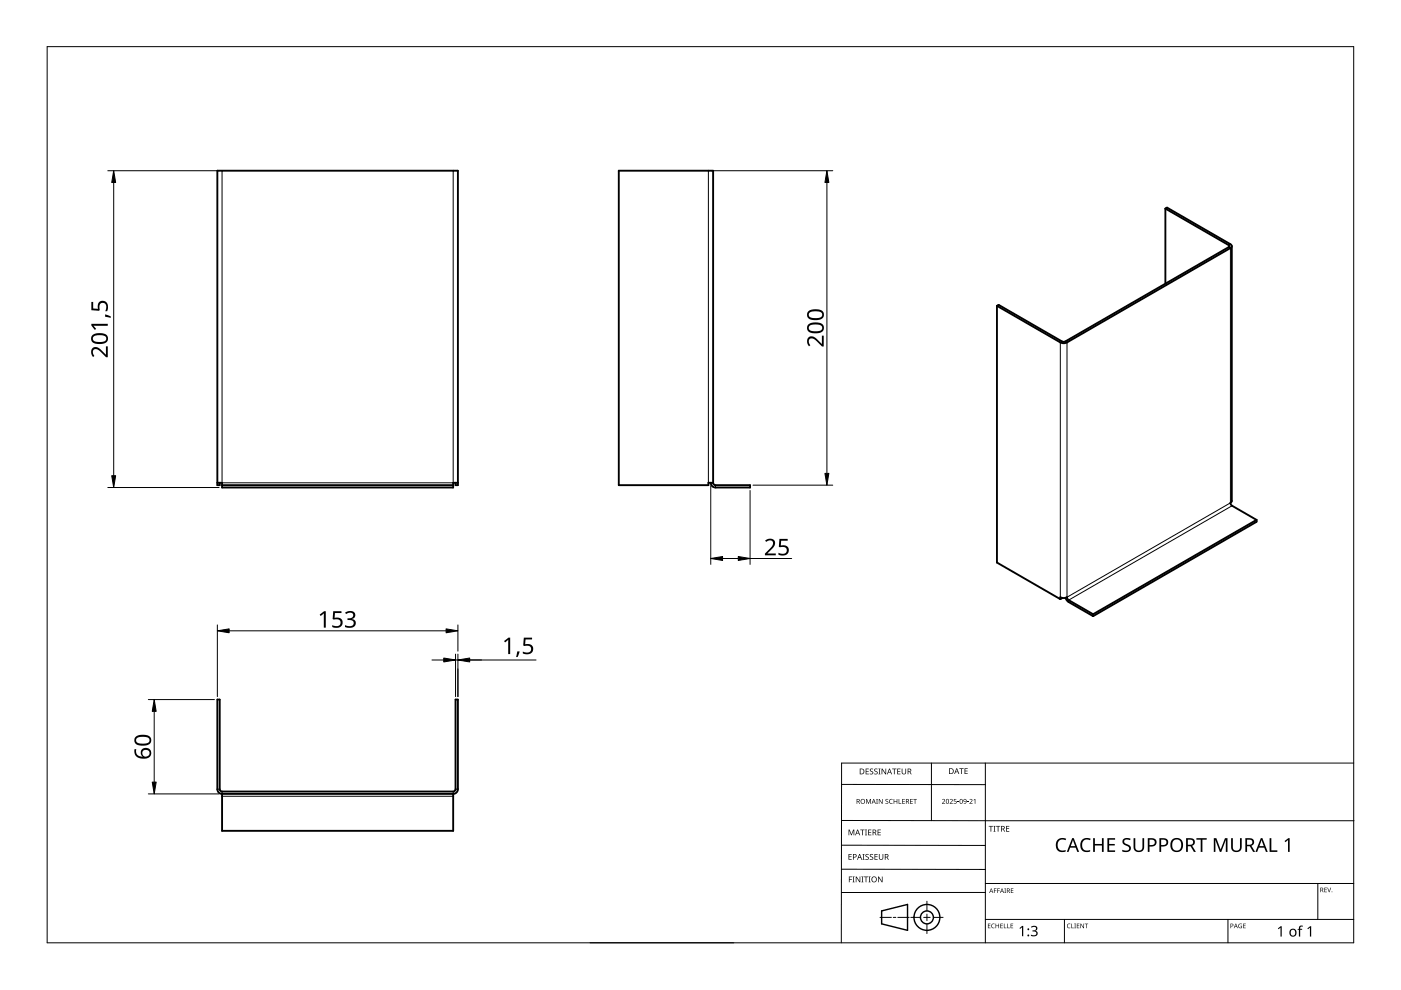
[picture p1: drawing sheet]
<svg xmlns="http://www.w3.org/2000/svg" width="297mm" height="210mm" viewBox="0 0 297 210" stroke-linecap="round" stroke-linejoin="round" font-family="sans-serif">
<g fill="none" stroke="#000" stroke-width=".4">
<path d="M131.2 36.2h20v66.2h-1v.5h-19zM247.1 44.2l.3-.2 13.5 7.8 .2 .2v.3l-35.1 20.4h-.7l-.5-.1-13.4-7.8M247.1 44.2l13.4 7.8 .1 .3-34.9 20.2-.5-.1-13.5-7.8-.3 .2M247.1 44.2v15.9M261.2 52.2l-.1 54.2a.48 .48 0 0 0-.2 .4 .48 .48 0 0 0 .3 .4l5.2 3M211.4 64.8v54.5l13.4 7.7M46.1 102.4h1v1h49v-1h1M46.6 102.4v.5h-.5v-66.7h51v66.7h-.5v-.5M47.1 102.9h49M150.7 102.4a1 1 0 0 0 1 1h7.3v-.5h-7.3l-.4-.3-.1-.2M266.4 110.2v.4l-34.6 20M266.4 110.2l-34.6 20"/>
<path d="M224.8 127v-.4l.7 .2 .7-.2 .4 .6 5.2 3M225.2 126.8l-.4 .2M225.9 126.7l.7 .9 5.2 3M231.8 130.2v.4M47.1 168.3a1 1 0 0 1-1-1v-19h.5v19l.2 .5h49.5l.3-.5v-19h.5v19a1 1 0 0 1-1 1M47.1 168.3v7.9h49v-7.9M47.1 168.3h49"/>
</g>
<path d="M47.1 36.2v66.2h49v-66.2M150.2 36.2v66.2M260.9 51.8l-.4 .2v.4l.4 .2v54l-34.7 20v-54l-.3-.2M225.2 72.4l-.4 .2v54M151.7 102.9v.5M261.2 107.2l-34.6 20v.4M46.1 167.3h.5M47.1 167.8v.5M47.1 168.8h49M96.1 167.8v.5M96.6 167.3h.5" fill="none" stroke="#000" stroke-width=".21"/>
<path d="M10 9.9h277v190h-277z" fill="none" stroke="#000" stroke-width=".21"/>
<g fill="none" stroke="#000" stroke-width=".21">
<path d="M178.4 179.2l30.5 .1M178.4 166.3l30.5 .1M178.5 174h108.6M197.5 161.8v12.2M208.9 161.8v38.1M287 161.8h-108.6v38.1M125.1 199.9h30.5M178.4 184.3h30.5M186.6 194.5h2.4M189.4 194.5h.5M190.4 194.5h2.4M193.1 194.5h2.1"/>
<path d="M195.8 194.5h1.4M196.5 191.1v2M196.5 193.8v1.4M196.5 195.9v2M197.9 194.5h2.1M208.9 189.2h-30.5M208.9 187.3h78.1M208.9 194.9h78.1M225.7 194.9v5M260.4 194.9v5M279.4 187.3v7.6"/>
</g>
<g fill="none" stroke="#000" stroke-width=".3">
<path d="M186.9 193.1l5.5-1.3v5.5l-5.5-1.4z"/>
<circle cx="196.5" cy="194.5" r="1.37"/>
<circle cx="196.5" cy="194.5" r="2.74"/>
</g>
<g fill="#000">
<path d="M179.9 175.9h.2l.4 1 .4-1h.2v1.2h-.1v-1.1l-.4 1.1h-.2l-.4-1.1 .1 1.1h-.2zM182.4 175.9h.9v.1h-.4v1.1h-.1v-1.1h-.4zM183.4 175.9h.4l-.1 .1v1l.1 .1h-.4l.1-.1v-1zM183.6 169.4h.2l.3 .8 .4-.8h.2v1h-.2v-.9l-.4 .9-.4-.9 .1 .9h-.2zM183.5 163h.7v.1h-.5v.4h.5v.1h-.5v.4h.5v.2h-.7zM184.1 175.9h.6v.1h-.5v.4h.5v.1h-.5v.5h.5v.1h-.6zM184.5 163.1l.4-.2 .2 .1v.1a.25 .25 0 0 0-.4-.1 .25 .25 0 0 0 0 .4 .4 .4 0 0 1 .5 .3 .4 .4 0 0 1-.3 .5 .4 .4 0 0 1-.5-.2h.1a.27 .27 0 0 0 .4 .1 .27 .27 0 0 0-.1-.4l-.3-.3zM185.4 163.1l.4-.2 .3 .1-.1 .1a.25 .25 0 0 0-.4-.1 .25 .25 0 0 0 0 .4 .4 .4 0 0 1 .5 .3 .4 .4 0 0 1-.3 .5 .4 .4 0 0 1-.5-.2h.1a.27 .27 0 0 0 .4 .1 .27 .27 0 0 0 0-.4l-.4-.3zM185.8 169.4h.3l-.1 .1v.8l.1 .1h-.3l.1-.1zM186.2 163h.5l-.2 .1v1l.2 .1h-.5l.2-.1v-1zM186.1 175.9h.6v.1h-.5v.4h.5v.1h-.5v.5h.5v.1h-.6zM186.3 169.4h.2l.5 .8v-.8h.1v1h-.1l-.6-.8v.8h-.1z"/>
<path d="M186.9 163h.2l.6 1v-1h.2v1.2h-.2l-.6-1v1h-.2zM187.8 169.5l.3-.1h.2v.2a.25 .25 0 0 0-.3-.1 .25 .25 0 0 0-.1 .3 .25 .25 0 0 0 .3 .1 .32 .32 0 0 1 0 .5 .32 .32 0 0 1-.5-.1 .25 .25 0 0 0 .4 .1 .25 .25 0 0 0 0-.4l-.3-.2zM188.6 169.5l.4-.1h.3l-.1 .2a.41 .41 0 0 0-.6 .3 .41 .41 0 0 0 .6 .4 .48 .48 0 0 1-.6-.1 .48 .48 0 0 1 0-.7zM189.1 163h1v.1h-.4v1.1h-.2v-1.1h-.4zM189.5 169.4h.1v.4h.5v-.4h.1v1h-.1v-.5h-.5v.5h-.1zM190.5 169.4h.2v.9h.4v.1h-.6zM190.2 163h.7v.1h-.5v.4h.5v.1h-.5v.4h.5v.2h-.7zM191.3 169.4h.5v.1h-.4v.3h.4v.1h-.4v.4h.4v.1h-.5zM191.2 163h.1v.8a.32 .32 0 0 0 .3 .3 .32 .32 0 0 0 .4-.4v-.7h.1v.7a.47 .47 0 0 1-.5 .5 .47 .47 0 0 1-.4-.5zM193 169.4h.5v.1h-.4v.3h.4v.1h-.4v.4h.4v.1h-.5zM193.6 169.4h.8v.1h-.3v.9h-.2v-.9h-.3zM199.7 169.5a.37 .37 0 0 1 .6 0 .37 .37 0 0 1-.2 .6l-.2 .2h.5v.1h-.7l.3-.4a.27 .27 0 0 0 .3-.3 .27 .27 0 0 0-.5-.1z"/>
<path d="M201.4 169.5a.37 .37 0 0 1 .6 0 .37 .37 0 0 1-.3 .6l-.2 .2h.5v.1h-.6l.2-.4a.27 .27 0 0 0 .3-.3 .27 .27 0 0 0-.4-.1zM202.3 169.4h.5v.1h-.4l-.1 .3a.34 .34 0 0 1 .5 .2 .34 .34 0 0 1-.2 .4 .34 .34 0 0 1-.4-.1 .29 .29 0 0 0 .4 0 .29 .29 0 0 0 0-.4 .29 .29 0 0 0-.4 0zM203 170l.3 .1zM203.4 162.9h.9v.1h-.4v1.1h-.1v-1.1h-.4zM205.1 170l.3 .1zM204.5 162.9h.7v.1h-.5v.4h.4v.1h-.4v.5h.5v.1h-.7zM205.5 169.5a.37 .37 0 0 1 .6 0 .37 .37 0 0 1-.2 .6l-.2 .2h.5v.1h-.7l.3-.4a.27 .27 0 0 0 .3-.3 .27 .27 0 0 0-.4-.1zM206.4 169.6l.4-.2v1h-.1v-.9zM209.6 175.1h.9v.2h-.3v1h-.2v-1h-.4zM210.6 175.1h.5l-.2 .1v1l.2 .1h-.5l.2-.1v-1zM211.2 175.1h.9v.2h-.4v1h-.2v-1h-.3zM213.3 175.1h.7v.2h-.5v.3h.5v.2h-.5v.4h.5v.1h-.7z"/>
<path d="M224.2 178.1a1.63 1.63 0 0 1 1.9-.3l-.2 .4a1.14 1.14 0 0 0-1.4 .1 1.14 1.14 0 0 0-.2 1.4 1.11 1.11 0 0 0 1.6 .5v.3a1.52 1.52 0 0 1-1.9-.5 1.52 1.52 0 0 1 .2-1.9zM229.4 178.1a1.63 1.63 0 0 1 1.8-.3l-.1 .4a1.14 1.14 0 0 0-1.4 .1 1.14 1.14 0 0 0-.2 1.4 1.11 1.11 0 0 0 1.6 .5v.3a1.52 1.52 0 0 1-1.9-.5 1.52 1.52 0 0 1 .2-1.9zM238.1 178a1.38 1.38 0 0 1 1.6-.2l-.1 .3-.4-.1a.55 .55 0 0 0-.8 .3 .55 .55 0 0 0 .6 .7 .88 .88 0 0 1 .7 1.1 .88 .88 0 0 1-1.2 .6l-.6-.2v-.3h.2a.82 .82 0 0 0 1.3-.3l-.1-.4-.4-.2a.88 .88 0 0 1-.8-1.3zM240.3 177.7h.4v1.9a.76 .76 0 0 0 .8 .7 .76 .76 0 0 0 .7-.7v-1.9h.4v1.9a1.12 1.12 0 0 1-1.1 1.1 1.12 1.12 0 0 1-1.2-1.1zM261 177.7h.4v1.9a.76 .76 0 0 0 .7 .7 .76 .76 0 0 0 .8-.7v-1.9h.4v1.9a1.12 1.12 0 0 1-1.2 1.1 1.12 1.12 0 0 1-1.1-1.1zM180 185.8h.7v.2h-.6v.4h.5v.1h-.5v.6h-.1zM179.9 181.1h.7v.1h-.5v.4h.4v.1h-.4v.5h.5v.1h-.7zM180.8 185.8h.4l-.1 .2v.9l.1 .2h-.4l.1-.2v-.9zM181.4 185.8h.2l.7 1.1v-1.1h.1v1.3h-.2l-.6-1v1h-.2zM182.6 185.8h.5l-.2 .2v.9l.2 .2h-.5l.2-.2v-.9zM182.9 181.1h.4l-.1 .1v1l.1 .1h-.4l.1-.1v-1zM183.2 185.8h.9v.2h-.4v1.1h-.2v-1.1h-.3z"/>
<path d="M183.5 181.2l.5-.1h.2v.2a.25 .25 0 0 0-.4-.1 .25 .25 0 0 0 0 .4 .4 .4 0 0 1 .4 .3 .4 .4 0 0 1-.2 .4 .4 .4 0 0 1-.5-.2 .27 .27 0 0 0 .5 .1 .27 .27 0 0 0-.1-.4l-.4-.3zM184.2 185.8h.4l-.1 .2v.9l.1 .2h-.4l.1-.2v-.9zM184.5 181.2l.4-.1h.2v.2a.25 .25 0 0 0-.4-.1 .25 .25 0 0 0 0 .4 .4 .4 0 0 1 .5 .3 .4 .4 0 0 1-.3 .4 .4 .4 0 0 1-.5-.2h.1a.27 .27 0 0 0 .4 .1 .27 .27 0 0 0-.1-.4l-.3-.3zM185.4 181.1h.7v.1h-.5v.4h.5v.1h-.5v.5h.5v.1h-.7zM186.2 185.8h.1l.7 1.1v-1.1h.1v1.3h-.2l-.6-1v1h-.1zM186.3 181.1h.2v.8a.32 .32 0 0 0 .3 .3 .32 .32 0 0 0 .3-.3v-.8h.2v.8a.47 .47 0 0 1-.5 .4 .47 .47 0 0 1-.5-.4zM209.5 195.8h.5l-.4 .1v.3h.4l-.4 .1v.4l.4 .1h-.5zM210.3 196l.3-.2 .3 .1v.1a.39 .39 0 0 0-.6 .3 .39 .39 0 0 0 .6 .4 .46 .46 0 0 1-.7-.1 .46 .46 0 0 1 .1-.6zM210.7 188.4h.6l-.4 .1v.3h.4l-.4 .1v.4h-.2zM211.4 188.4h.6l-.4 .1v.3h.4l-.4 .1v.4h-.2zM211.1 195.8h.1v.4h.5v-.4h.1v1h-.1v-.5h-.5v.5h-.1zM212.1 195.8h.5l-.4 .1v.3h.4l-.4 .1v.4l.4 .1h-.5z"/>
<path d="M212.8 195.8h.2v.9l.4 .1h-.6zM212.9 188.4h.4l-.1 .1 .1 .8h-.4l.2-.1zM213.6 195.8h.1v.9l.4 .1h-.5zM214.3 195.8h.5l-.4 .1v.3h.4l-.4 .1v.4l.4 .1h-.5zM214.3 188.4h.6l-.5 .1v.3h.4l-.4 .1v.3l.5 .1h-.6zM216.1 196.8l.6-.5h.3v2.2h-.3v-1.9l-.4 .4zM218.6 196.5a.72 .72 0 0 1 .9-.3 .72 .72 0 0 1 .4 .9l-.4 .3a.62 .62 0 0 1 .5 .7 .62 .62 0 0 1-.8 .4l-.6-.1v-.2l.4 .1a.45 .45 0 0 0 .7-.3 .45 .45 0 0 0-.6-.5h-.2v-.2a.46 .46 0 0 0 .6-.1 .46 .46 0 0 0 0-.6l-.8 .1zM226.3 196l.4-.2 .3 .1-.1 .1a.39 .39 0 0 0-.6 .3 .39 .39 0 0 0 .6 .4 .46 .46 0 0 1-.6-.1 .46 .46 0 0 1 0-.6zM227.1 195.8h.2v.9l.4 .1h-.6zM227.8 195.8h.3l-.1 .1 .1 .9h-.3l.1-.1zM228.3 195.8h.5l-.4 .1v.3h.4l-.4 .1v.4l.4 .1h-.5zM229.1 195.8h.1l.5 .8v-.8h.1v1h-.1l-.5-.8v.8h-.1z"/>
<path d="M230 195.8h.7l-.3 .1v.9h-.1v-.9zM231.8 177.7h.3v1.2h1.5v-1.2h.4v2.9h-.4v-1.3h-1.5v1.3h-.3zM234.8 177.7h1.6v.3h-1.2v.9h1.1v.4h-1.1v1h1.2v.3h-1.6zM253.7 177.7h2.1v.3h-.9v2.6h-.3v-2.6h-.9zM257.3 177.7h.6l.9 2.4 .9-2.4h.6v2.9h-.4v-2.5l-1 2.5h-.3l-.9-2.5v2.5h-.4zM262.7 196l.6-.1-.1 .1a.4 .4 0 0 0-.5 .3 .4 .4 0 0 0 .5 .4v-.3l-.2-.1h.3v.5a.53 .53 0 0 1-.7-.1 .53 .53 0 0 1 .1-.7zM263.6 195.8h.5l-.4 .1v.3h.4l-.4 .1v.4l.4 .1h-.5zM269.2 177.7h.3v2.6h1.3v.3h-1.6zM270.9 196.8l.6-.4h.2v2.2h-.2v-1.9l-.4 .3zM272.3 178.3l.8-.6h.3v2.9h-.3v-2.5l-.6 .5zM275.5 196.4l.7-.1v.2h-.4l-.1 .2v.2h.4v.2h-.4v1.5h-.3v-1.5h-.3l.3-.2zM277.2 196.8l.6-.4h.2v2.2h-.3v-1.9l-.4 .3z"/>
<path d="M280.8 188.2h.5l-.4 .1v.3h.4l-.4 .1v.4l.4 .1h-.5zM281.4 188.2h.1l.3 .8 .3-.8h.1l-.3 1h-.1z"/>
<path d="M181.6 169.4h.3a.29 .29 0 0 1 .4 .2 .29 .29 0 0 1-.2 .4l.3 .4h-.2l-.2-.4h-.2v.4h-.2zM181.8 169.5v.4h.1a.2 .2 0 0 0 .2-.2 .2 .2 0 0 0-.2-.2z"/>
<path d="M181.8 175.9h.1l.5 1.2h-.2l-.1-.4h-.5l-.2 .4h-.1zM181.8 176l-.2 .6h.4z"/>
<path d="M182.3 163h.4a.61 .61 0 0 1 .6 .6 .61 .61 0 0 1-.7 .6h-.3zM182.4 163.1v.9h.2a.48 .48 0 0 0 .5-.4 .48 .48 0 0 0-.5-.5z"/>
<path d="M182.4 169.9a.51 .51 0 0 1 1 0 .51 .51 0 0 1-1 0zM182.6 169.9a.4 .4 0 0 0 .8 0 .4 .4 0 0 0-.8 0z"/>
<path d="M185 175.9h.3a.35 .35 0 0 1 .5 .2 .35 .35 0 0 1-.3 .5l.4 .5h-.2l-.3-.5h-.2v.5h-.2zM185.2 176v.5h.1a.23 .23 0 0 0 .3-.3 .23 .23 0 0 0-.3-.2z"/>
<path d="M185.2 169.4l.5 1-.3-.3h-.4l-.2 .3zM185.2 169.5l-.1 .5h.3z"/>
<path d="M188.5 163h.2l.4 1.2h-.1l-.2-.4h-.5l-.1 .4h-.2zM188.6 163.1l-.2 .6h.4z"/>
<path d="M192.1 169.4h.3a.29 .29 0 0 1 .3 .2 .29 .29 0 0 1-.2 .4l.3 .4h-.1l-.3-.4h-.2v.4h-.1zM192.2 169.5v.4h.2a.2 .2 0 0 0 .2-.2 .2 .2 0 0 0-.3-.2z"/>
<path d="M192.4 163h.4a.35 .35 0 0 1 .4 .2 .35 .35 0 0 1-.2 .4l.3 .6h-.2l-.3-.5h-.2v.5h-.2zM192.6 163.1v.4h.2a.23 .23 0 0 0 .3-.2 .23 .23 0 0 0-.3-.2z"/>
<path d="M200.7 169.5l.3-.1 .2 .2v.5l-.2 .3h-.3l-.1-.2zM200.7 169.6v.1a.37 .37 0 0 0-.1 .4 .37 .37 0 0 0 .4 .2 .4 .4 0 0 0 .2-.5 .4 .4 0 0 0-.5-.2z"/>
<path d="M201.2 162.9h.4a.61 .61 0 0 1 .6 .6 .61 .61 0 0 1-.6 .6h-.4zM201.4 163v1h.1a.48 .48 0 0 0 .5-.5 .48 .48 0 0 0-.4-.5z"/>
<path d="M202.8 162.9h.1l.5 1.2h-.2l-.1-.4h-.5l-.1 .4h-.2zM202.8 163l-.1 .6h.3z"/>
<path d="M203.6 169.5l.3-.1 .2 .2v.5l-.2 .3h-.3l-.1-.2zM203.7 169.6l-.1 .1a.37 .37 0 0 0-.1 .4 .37 .37 0 0 0 .4 .2 .4 .4 0 0 0 .2-.5 .4 .4 0 0 0-.4-.2z"/>
<path d="M204.4 169.5a.49 .49 0 0 1 .6 .4 .49 .49 0 0 1-.5 .5l-.2-.1h.4l.1-.4a.32 .32 0 0 1-.5 .1 .32 .32 0 0 1 .1-.5zM204.4 169.7a.22 .22 0 0 0 .4 0 .22 .22 0 0 0-.4 0z"/>
<path d="M212.3 175.1h.3a.35 .35 0 0 1 .4 .3 .35 .35 0 0 1-.2 .4l.3 .5h-.2l-.3-.5h-.2v.5h-.1zM212.4 175.2v.5h.2a.23 .23 0 0 0 .3-.2 .23 .23 0 0 0-.3-.3z"/>
<path d="M243.3 177.7h.8a.92 .92 0 0 1 1.1 .9 .92 .92 0 0 1-1.1 .9h-.4v1.1h-.4zM243.7 178v1.2a.73 .73 0 0 0 .8-.1 .73 .73 0 0 0 .3-.8l-.4-.2z"/>
<path d="M245.8 177.7h.8a.92 .92 0 0 1 1.1 .9 .92 .92 0 0 1-1.2 .9h-.3v1.1h-.4zM246.2 178v1.2a.73 .73 0 0 0 .8-.1 .73 .73 0 0 0 .3-.8l-.4-.2z"/>
<path d="M248.5 178.1a1.44 1.44 0 0 1 1.9-.2 1.44 1.44 0 0 1 .3 1.9 1.39 1.39 0 0 1-1.8 .8 1.39 1.39 0 0 1-.7-1.9zM248.8 178.2a1.23 1.23 0 0 0 .6 2.1 1.23 1.23 0 0 0 1.1-.9 1.23 1.23 0 0 0-.6-1.3l-.6-.1z"/>
<path d="M251.5 177.7h.8a.84 .84 0 0 1 1 .6 .84 .84 0 0 1-.5 1l.8 1.3h-.5l-.7-1.2h-.6v1.2h-.3zM251.8 178v1.1h.5a.56 .56 0 0 0 .7-.5 .56 .56 0 0 0-.7-.6z"/>
<path d="M264 177.7h.8a.84 .84 0 0 1 1.1 .6 .84 .84 0 0 1-.6 1l.8 1.3h-.4l-.7-1.2h-.6v1.2h-.4zM264.4 178v1.1h.4a.56 .56 0 0 0 .7-.5 .56 .56 0 0 0-.7-.6z"/>
<path d="M180.8 181.1h.4a.41 .41 0 0 1 .4 .5 .41 .41 0 0 1-.6 .2v.5h-.2zM181 181.2v.5a.29 .29 0 0 0 .5-.3 .29 .29 0 0 0-.5-.2z"/>
<path d="M182.2 181.1h.1l.5 1.2h-.2l-.1-.4h-.5l-.1 .4h-.2zM182.3 181.2l-.2 .6h.3z"/>
<path d="M184.7 186.5a.61 .61 0 0 1 1.2 0 .61 .61 0 0 1-1.2 0zM184.9 186.5a.45 .45 0 0 0 .9 0 .45 .45 0 0 0-.9 0z"/>
<path d="M187.6 181.1h.3a.35 .35 0 0 1 .5 .2 .35 .35 0 0 1-.3 .4l.4 .6h-.2l-.3-.5h-.3v.5h-.1zM187.7 181.2v.5h.2a.23 .23 0 0 0 .3-.3 .23 .23 0 0 0-.3-.2z"/>
<path d="M210.1 188.4l.5 .9-.2-.3h-.4l-.3 .3zM210.2 188.5l-.2 .4h.3z"/>
<path d="M212.4 188.4l.5 .9-.3-.3h-.3l-.3 .3zM212.4 188.5l-.1 .4h.3z"/>
<path d="M213.5 188.4h.2a.28 .28 0 0 1 .4 .2 .28 .28 0 0 1-.2 .3l.3 .4-.4-.4h-.2v.4h-.1zM213.6 188.5v.3h.1a.19 .19 0 0 0 .3-.2 .19 .19 0 0 0-.3-.1z"/>
<path d="M227.3 177.7h.4l1.1 2.9h-.4l-.3-.9h-1.2l-.3 .9h-.4zM227.5 178.1l-.5 1.3h.9z"/>
<path d="M260.9 195.8h.2a.32 .32 0 0 1 .4 .4 .32 .32 0 0 1-.5 .2v.4h-.1zM261 195.9v.4a.24 .24 0 0 0 .4-.2 .24 .24 0 0 0-.4-.2z"/>
<path d="M262 195.8l.4 1-.2-.3h-.4l-.2 .3zM262 196l-.1 .4h.3z"/>
<path d="M267.3 177.7h.3l1.2 2.9h-.4l-.3-.9h-1.2l-.4 .9h-.3zM267.5 178.1l-.5 1.3h.9z"/>
<path d="M273.6 197.1a.82 .82 0 0 1 1.2 .1 .82 .82 0 0 1-.2 1.2 .82 .82 0 0 1-1.2-.4zM273.8 197.2a.6 .6 0 0 0-.1 .8 .6 .6 0 0 0 .8 .2l.1-.3a.53 .53 0 0 0-.1-.6 .53 .53 0 0 0-.7-.1z"/>
<path d="M279.9 188.2h.3a.28 .28 0 0 1 .3 .2 .28 .28 0 0 1-.1 .3l.2 .5-.3-.4h-.2v.4h-.2zM280.1 188.3v.4h.1a.19 .19 0 0 0 .2-.2 .19 .19 0 0 0-.2-.2z"/>
<circle cx="218" cy="198.3" r=".2"/>
<circle cx="218" cy="197" r=".2"/>
<circle cx="282.4" cy="189.1" r=".09"/>
</g>
<g fill="none" stroke="#000" stroke-width=".21">
<path d="M22.9 36.2h23.6M24.1 38.7v62.2M150.8 36.2h25.8M175.3 38.7v61.7M22.9 103.4h23.6M150.7 103v16.7M153.2 118.4h3.3M159 104v15.7M159 118.4h8.9M159.7 102.9h16.9M46.1 132.5v15.2M48.6 133.7h46"/>
<path d="M91.6 139.9h2.5M96.6 138.7v9M96.6 139.9h17.1M97.1 132.5v5.6M97.1 138.7v9M31.4 148.3h14.1M32.7 150.8v15M31.4 168.3h15.1"/>
</g>
<path d="M24.1 36.2l.4 2.5h-.8zM175.3 36.2l.4 2.5h-.8zM23.7 100.9h.8l-.4 2.5zM150.7 118.4l2.5-.4v.8zM156.5 118l2.5 .4-2.5 .4zM174.9 100.4h.8l-.4 2.5zM46.1 133.7l2.5-.4v.9zM94.1 139.5l2.5 .4-2.5 .4zM94.6 133.3l2.5 .4-2.5 .5zM32.7 148.3l.4 2.5h-.8zM97.1 139.9l2.5-.4v.8zM32.3 165.8h.8l-.4 2.5z" fill="#000" stroke="#000" stroke-width=".21"/>
<g fill="#000">
<path d="M19.4 64h.4v1.4l1 .1a1.17 1.17 0 0 1 .9-1.7 1.17 1.17 0 0 1 1.2 1.6l-.2 .6h-.4a1.03 1.03 0 0 0 .3-1.1 1.03 1.03 0 0 0-.8-.7 .93 .93 0 0 0-.7 1.5l-.1 .2-1.6-.1zM22.3 66.7l1.2 .4v.3l-1.2-.2zM19.6 73.9a1.5 1.5 0 0 1 2.1 .6l.8 .7v-1.8h.4v2.3h-.4l-1.1-1.1a.98 .98 0 0 0-1.7-.2v.4l.3 .7-.3 .2a1.46 1.46 0 0 1-.1-1.8zM19.4 68.7h3.5v.4h-3.1l.6 .6-.3 .3-.7-1zM171.4 71.6a1.5 1.5 0 0 1 2.1 .6l.8 .7v-1.7h.3v2.3h-.3l-1.1-1.1a.98 .98 0 0 0-1.7-.3v.5l.3 .6-.3 .2a1.47 1.47 0 0 1-.1-1.8zM162.2 114.6a1.16 1.16 0 0 1 1.3-.4 1.16 1.16 0 0 1 .8 1.2l-.3 .6-1.3 1.4h1.8v.3h-2.3v-.3l1.1-1.1a.98 .98 0 0 0 .2-1.7h-.4l-.7 .3zM165.3 114.3h1.7v.3h-1.4l-.1 1.1a1.17 1.17 0 0 1 1.8 .9 1.17 1.17 0 0 1-1.6 1.2l-.7-.2v-.4a1.03 1.03 0 0 0 1.1 .3 1.03 1.03 0 0 0 .7-.8 .93 .93 0 0 0-1.5-.7l-.2-.1zM67.8 130.3l.9-.7h.4v3.5h-.4v-3.1l-.7 .6zM70.7 129.6h1.7v.4h-1.4l-.1 1a1.17 1.17 0 0 1 1.8 1 1.17 1.17 0 0 1-1.6 1.1l-.7-.2v-.4a1.03 1.03 0 0 0 1.8-.5 .93 .93 0 0 0-1.5-.6l-.2-.2zM73.2 129.9a1.25 1.25 0 0 1 1.2-.4 1.25 1.25 0 0 1 .9 .9 .85 .85 0 0 1-.7 .9 .93 .93 0 0 1 .9 1 .93 .93 0 0 1-1.1 .8l-1.3-.2v-.4a1.24 1.24 0 0 0 1.9-.3 .71 .71 0 0 0-1-.7h-.3v-.4a.81 .81 0 0 0 .8-.1 .81 .81 0 0 0 .3-.8 1.02 1.02 0 0 0-1.4 0zM106.9 135.9l.9-.7h.4v3.5h-.5l.1-3.1-.7 .6zM109.7 138.1l.5 .1-.5 1.1h-.3z"/>
<path d="M111.1 135.2h1.7v.4h-1.4l-.1 1a1.17 1.17 0 0 1 1.8 1 1.17 1.17 0 0 1-1.6 1.1l-.7-.2v-.4a1.03 1.03 0 0 0 1.1 .3 1.03 1.03 0 0 0 .7-.8 .93 .93 0 0 0-1.5-.6l-.2-.2z"/>
<path d="M19.6 71.1a2.6 2.6 0 0 1 3.2 .2 1.22 1.22 0 0 1-.2 1.3 1.22 1.22 0 0 1-1.3 .3 1.53 1.53 0 0 1-2-1zM19.9 71.3a.75 .75 0 0 0 0 1 .75 .75 0 0 0 .9 .2h1a.69 .69 0 0 0 .7-.7 .69 .69 0 0 0-.8-.7h-1.2z"/>
<path d="M171.4 68.8a2.6 2.6 0 0 1 3.2 .2 1.22 1.22 0 0 1-.2 1.3 1.22 1.22 0 0 1-1.3 .4 1.53 1.53 0 0 1-2-1zM171.7 69.1a.75 .75 0 0 0-.1 .9 .75 .75 0 0 0 .9 .2h1a.69 .69 0 0 0 .8-.7 .69 .69 0 0 0-.8-.7h-1.2z"/>
<path d="M171.4 66a2.6 2.6 0 0 1 3.2 .2 1.22 1.22 0 0 1-.2 1.3 1.22 1.22 0 0 1-1.3 .4 1.53 1.53 0 0 1-2-1zM171.7 66.3a.75 .75 0 0 0-.1 .9 .75 .75 0 0 0 .9 .2h1a.69 .69 0 0 0 .8-.7 .69 .69 0 0 0-.8-.7h-1.2z"/>
<path d="M28.7 156.2a2.59 2.59 0 0 1 3.3 .2 1.22 1.22 0 0 1-.2 1.3 1.22 1.22 0 0 1-1.3 .4 1.53 1.53 0 0 1-2-1zM29 156.5a.75 .75 0 0 0 0 .9 .75 .75 0 0 0 .9 .3l1-.1a.69 .69 0 0 0 .8-.7 .69 .69 0 0 0-.8-.6h-1.3z"/>
<path d="M28.5 158.8h.4a1.18 1.18 0 0 0 1.3 1.6 1.08 1.08 0 0 1-.1-1.6 1.08 1.08 0 0 1 1.7 .1 1.22 1.22 0 0 1 .1 1.4 1.22 1.22 0 0 1-1.4 .6 1.63 1.63 0 0 1-2-2.1zM30.2 159.7a.76 .76 0 0 0 1.5 0 .76 .76 0 0 0-1.5 0z"/>
</g>
</svg>
